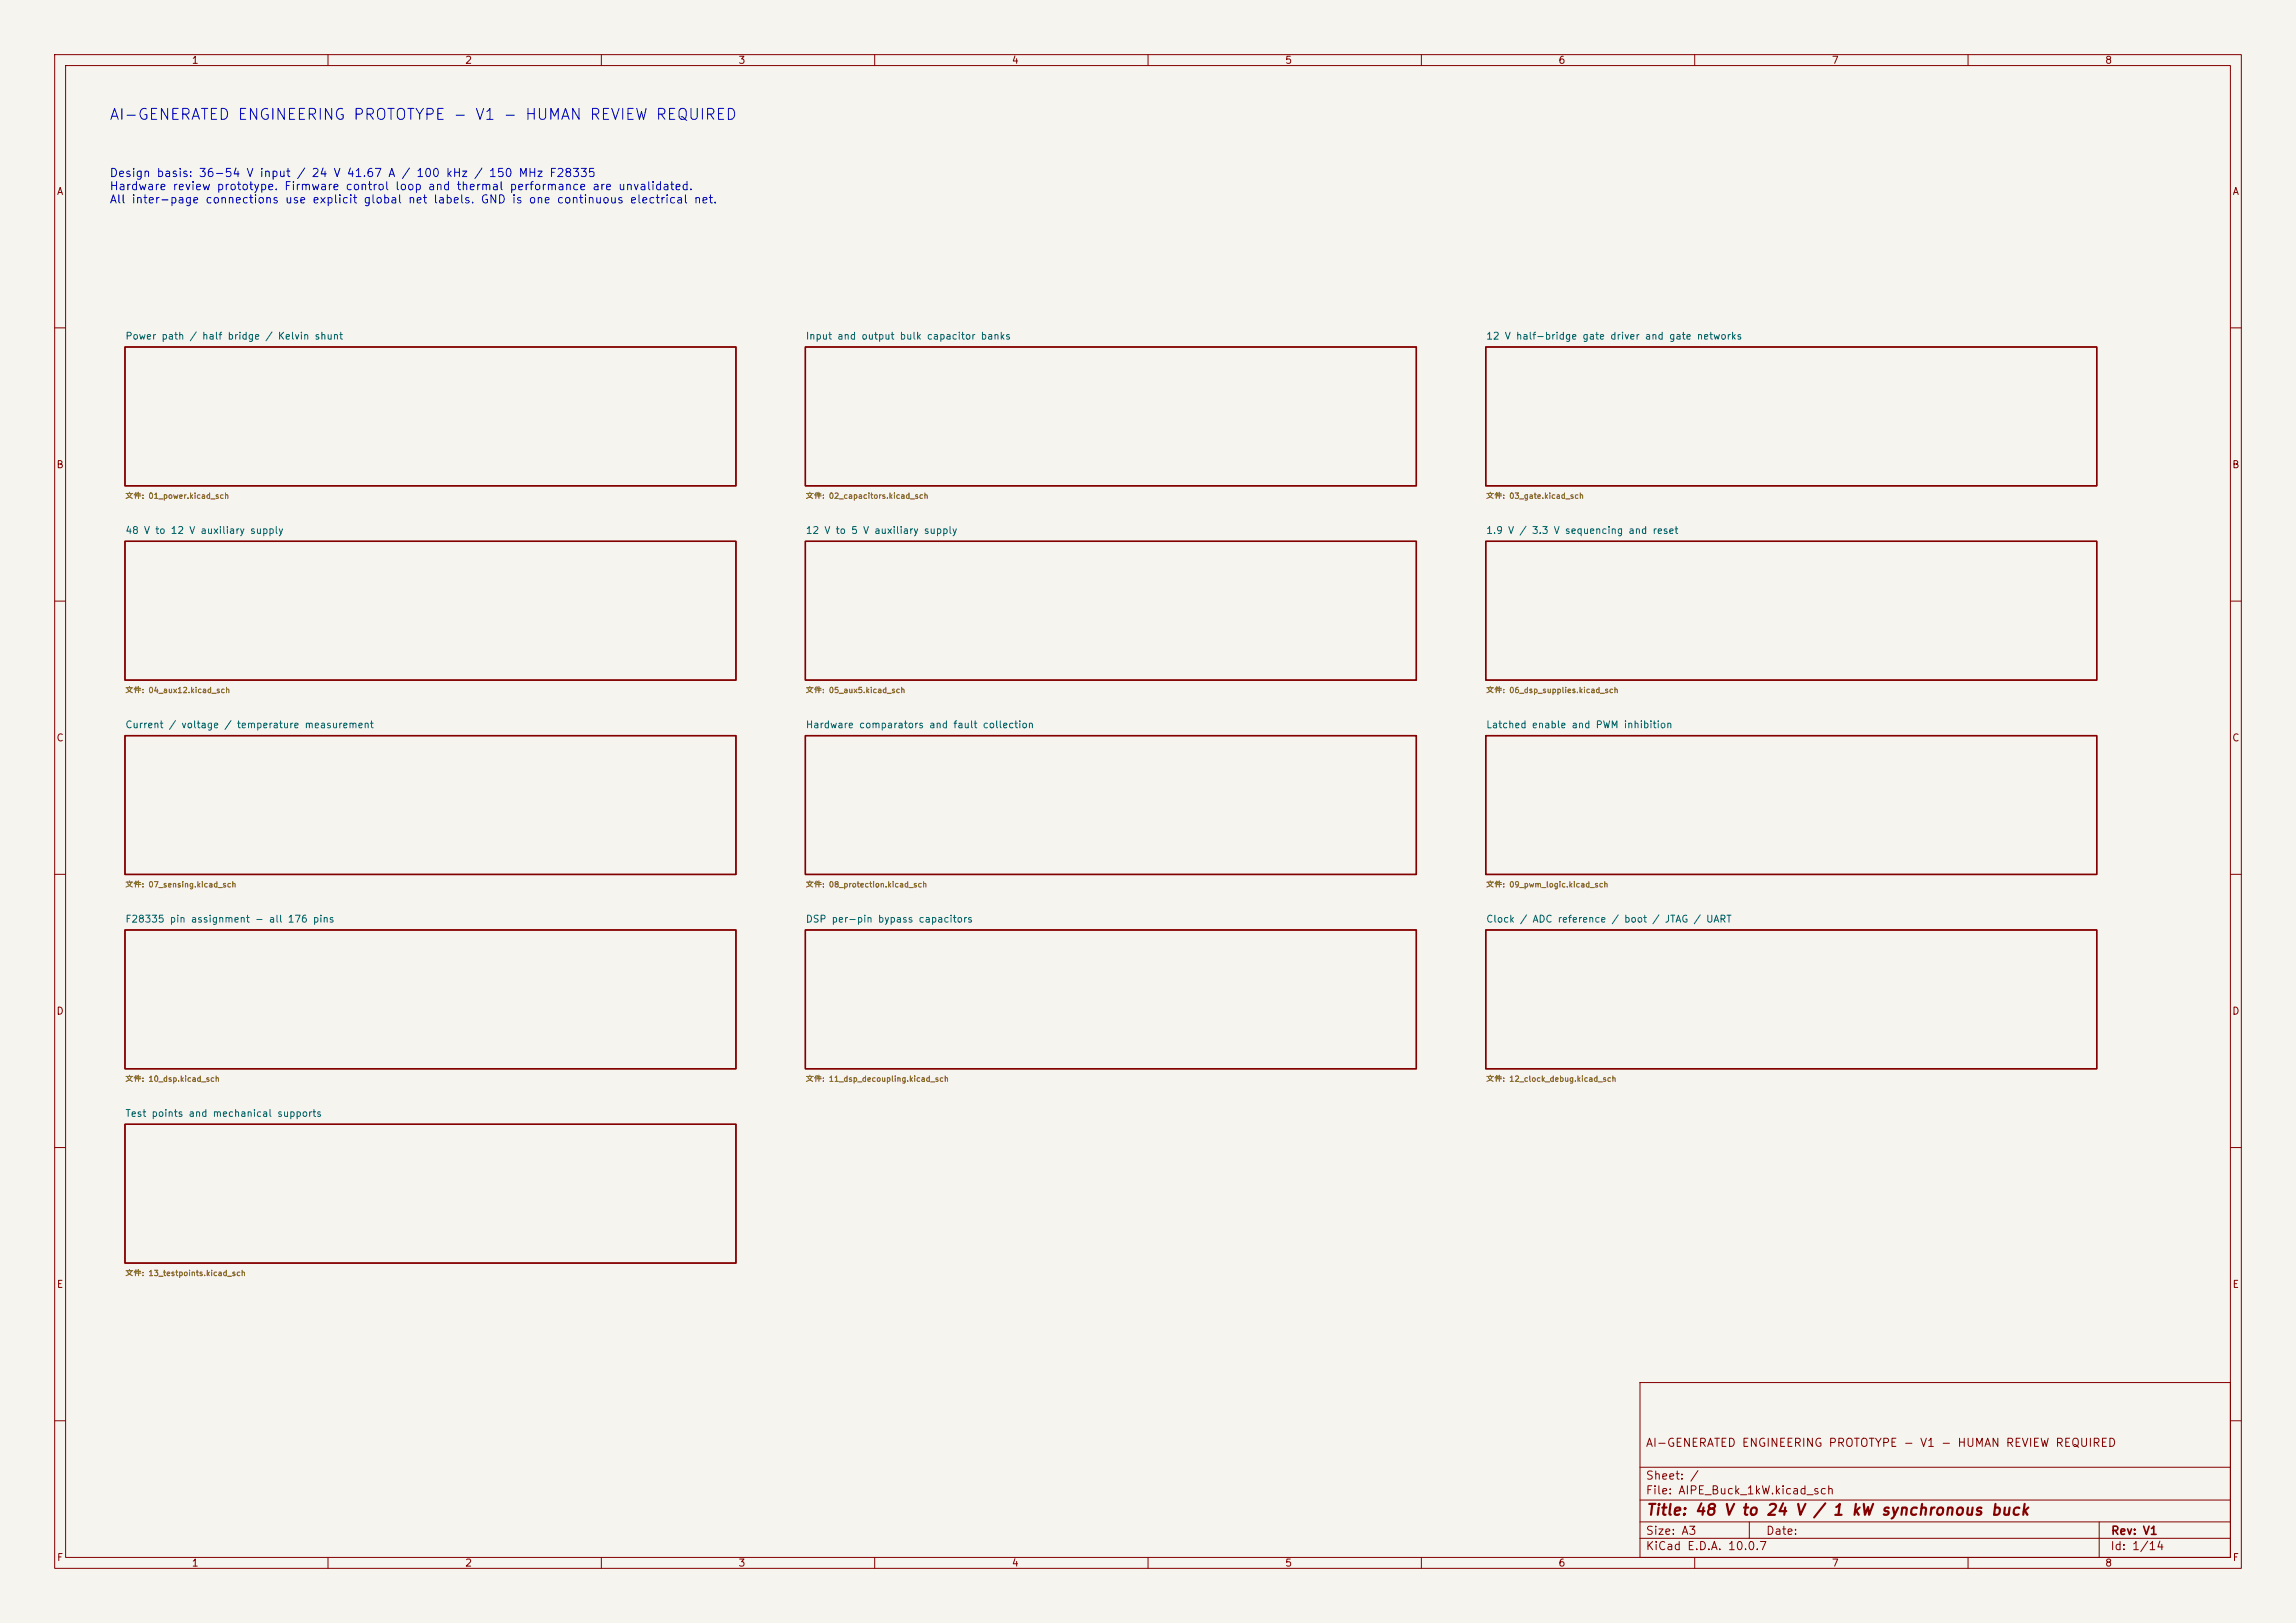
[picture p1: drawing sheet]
<svg xmlns="http://www.w3.org/2000/svg" width="420mm" height="297mm" viewBox="0 0 420 297" stroke-linecap="round" stroke-linejoin="round" font-family="sans-serif">
<defs><g id="words">
<text font-size="2" fill="#0000c2" x="19.9" y="22.4">AI-GENERATED ENGINEERING PROTOTYPE - V1 - HUMAN REVIEW REQUIRED</text>
<text font-size="2" fill="#840000" x="301" y="277.8">Title: 48 V to 24 V / 1 kW synchronous buck</text>
<g font-size="1.5" fill="#0000c2">
<text x="20" y="32.8">Design basis: 36-54 V input / 24 V 41.67 A / 100 kHz / 150 MHz F28335</text>
<text x="20" y="35.2">Hardware review prototype. Firmware control loop and thermal performance are unvalidated.</text>
<text x="20" y="37.6">All inter-page connections use explicit global net labels. GND is one continuous electrical net.</text>
</g>
<g font-size="1.5" fill="#840000">
<text x="300.9" y="265.1">AI-GENERATED ENGINEERING PROTOTYPE - V1 - HUMAN REVIEW REQUIRED</text>
<text x="300.9" y="273.8">File: AIPE_Buck_1kW.kicad_sch</text>
<text x="300.9" y="271.1">Sheet: /</text>
<text x="300.9" y="281.2">Size: A3</text>
<text x="322.9" y="281.2">Date:</text>
<text x="386" y="281.2">Rev: V1</text>
<text x="300.9" y="284">KiCad E.D.A. 10.0.7</text>
<text x="385.9" y="284">Id: 1/14</text>
</g>
<g font-size="1.3" fill="#840000">
<text x="35" y="12">1</text>
<text x="85" y="12">2</text>
<text x="135" y="12">3</text>
<text x="185" y="12">4</text>
<text x="235" y="12">5</text>
<text x="285" y="12">6</text>
<text x="335" y="12">7</text>
<text x="385" y="12">8</text>
<text x="10.3" y="36">A</text>
<text x="408.3" y="36">A</text>
<text x="10.2" y="86">B</text>
<text x="408.2" y="86">B</text>
<text x="10.2" y="136">C</text>
<text x="408.2" y="136">C</text>
<text x="10.2" y="186">D</text>
<text x="408.2" y="186">D</text>
<text x="10.3" y="236">E</text>
<text x="408.3" y="236">E</text>
<text x="10.3" y="286">F</text>
<text x="35" y="287">1</text>
<text x="85" y="287">2</text>
<text x="135" y="287">3</text>
<text x="185" y="287">4</text>
<text x="235" y="287">5</text>
<text x="285" y="287">6</text>
<text x="335" y="287">7</text>
<text x="385" y="287">8</text>
<text x="408.3" y="286">F</text>
</g>
<g font-size="1.3" fill="#006464">
<text x="22.8" y="62.5">Power path / half bridge / Kelvin shunt</text>
<text x="147.3" y="62.5">Input and output bulk capacitor banks</text>
<text x="271.8" y="62.5">12 V half-bridge gate driver and gate networks</text>
<text x="22.8" y="98">48 V to 12 V auxiliary supply</text>
<text x="147.3" y="98">12 V to 5 V auxiliary supply</text>
<text x="271.8" y="98">1.9 V / 3.3 V sequencing and reset</text>
<text x="22.8" y="133.6">Current / voltage / temperature measurement</text>
<text x="147.3" y="133.6">Hardware comparators and fault collection</text>
<text x="271.8" y="133.6">Latched enable and PWM inhibition</text>
<text x="22.8" y="169.1">F28335 pin assignment - all 176 pins</text>
<text x="147.3" y="169.1">DSP per-pin bypass capacitors</text>
<text x="271.8" y="169.1">Clock / ADC reference / boot / JTAG / UART</text>
<text x="22.8" y="204.7">Test points and mechanical supports</text>
</g>
<g font-size="1" fill="#725600">
<text x="22.9" y="91.5">文件: 01_power.kicad_sch</text>
<text x="147.3" y="91.5">文件: 02_capacitors.kicad_sch</text>
<text x="271.8" y="91.5">文件: 03_gate.kicad_sch</text>
<text x="22.9" y="127.1">文件: 04_aux12.kicad_sch</text>
<text x="147.3" y="127.1">文件: 05_aux5.kicad_sch</text>
<text x="271.8" y="127.1">文件: 06_dsp_supplies.kicad_sch</text>
<text x="22.9" y="162.6">文件: 07_sensing.kicad_sch</text>
<text x="147.3" y="162.6">文件: 08_protection.kicad_sch</text>
<text x="271.8" y="162.6">文件: 09_pwm_logic.kicad_sch</text>
<text x="22.9" y="198.2">文件: 10_dsp.kicad_sch</text>
<text x="147.3" y="198.2">文件: 11_dsp_decoupling.kicad_sch</text>
<text x="271.8" y="198.2">文件: 12_clock_debug.kicad_sch</text>
<text x="22.9" y="233.8">文件: 13_testpoints.kicad_sch</text>
</g>
</g></defs>
<path d="M0 0h420v297h-420z" fill="#f5f4ef" stroke="#f5f4ef" stroke-width=".18"/>
<g fill="none" stroke="#840000" stroke-width=".18">
<path d="M10 10h400v277h-400zM12 12h396v273h-396zM60 10v2M110 10v2M160 10v2M210 10v2M260 10v2M310 10v2M360 10v2M10 60h2M408 60h2M10 110h2"/>
<path d="M408 110h2M10 160h2M408 160h2M10 210h2M408 210h2M300 253h108v32h-108zM10 260h2M300 278.5h108M300 274.5h108M300 268.5h108M320 278.5v3M384 278.5v6.5"/>
<path d="M408 260h2M60 285v2M110 285v2M160 285v2M210 285v2M260 285v2M300 281.5h108M310 285v2M360 285v2"/>
</g>
<g fill="none" stroke="#840000" stroke-width=".25">
<path d="M22.9 63.5h111.7v25.4h-111.7zM147.3 63.5h111.8v25.4h-111.8zM271.8 63.5h111.7v25.4h-111.7zM22.9 99.1h111.7v25.4h-111.7zM147.3 99.1h111.8v25.4h-111.8zM271.8 99.1h111.7v25.4h-111.7zM22.9 134.6h111.7v25.4h-111.7zM147.3 134.6h111.8v25.4h-111.8zM271.8 134.6h111.7v25.4h-111.7zM22.9 170.2h111.7v25.4h-111.7zM147.3 170.2h111.8v25.4h-111.8zM271.8 170.2h111.7v25.4h-111.7z"/>
<path d="M22.9 205.7h111.7v25.4h-111.7z"/>
</g>
<use href="#words"/>
</svg>
